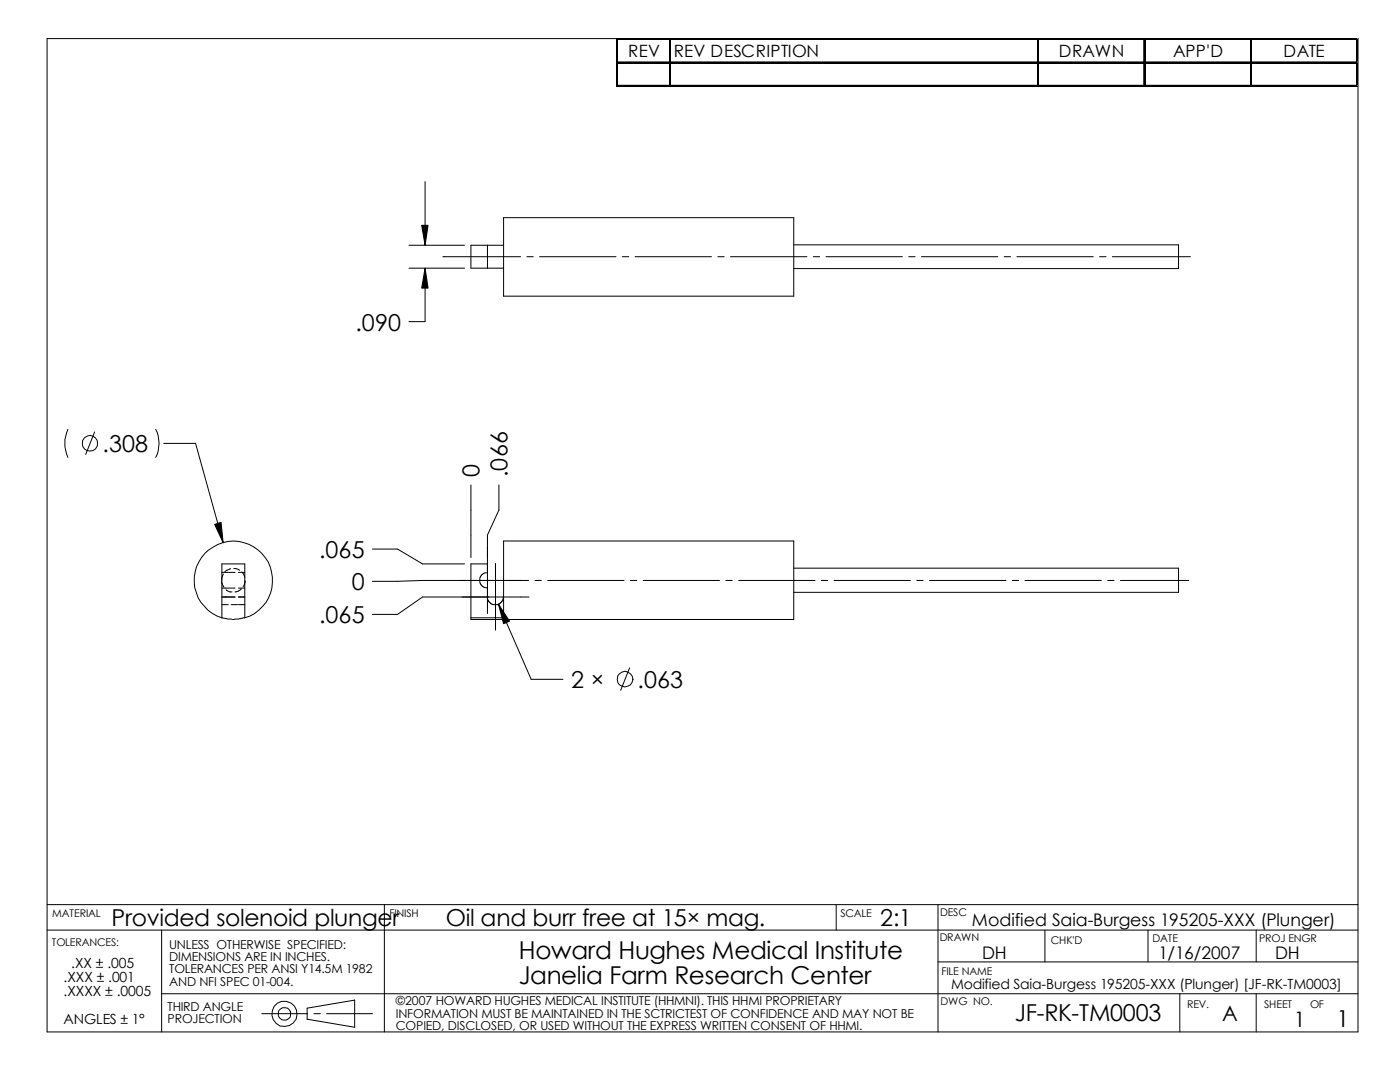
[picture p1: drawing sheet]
<svg xmlns="http://www.w3.org/2000/svg" width="279mm" height="216mm" viewBox="0 0 279 216" stroke-linecap="round" stroke-linejoin="round" font-family="sans-serif">
<defs><g id="words">
<g font-size="4.9">
<text x="103.5" y="191.3">Howard Hughes Medical Institute</text>
<text x="103.5" y="196.3">Janelia Farm Research Center</text>
</g>
<g font-size="4.7">
<text x="71" y="66">.090</text>
<text x="20.5" y="90.3">.308</text>
<text x="95.7" y="95.2" transform="rotate(-90 95.7 95.2)">0</text>
<text x="101.3" y="95.2" transform="rotate(-90 101.3 95.2)">.066</text>
<text x="63.7" y="111.3">.065</text>
<text x="70.2" y="117.8">0</text>
<text x="63.7" y="124.3">.065</text>
<text x="114" y="137.2">2 ×</text>
<text x="127.3" y="137.2">.063</text>
<text x="22.3" y="184.8">Provided solenoid plunger</text>
<text x="89" y="184.7">Oil and burr free at 15× mag.</text>
<text x="175.7" y="184.7">2:1</text>
<text x="202.5" y="203.7">JF-RK-TM0003</text>
<text x="266.7" y="205">1</text>
</g>
<g font-size="4.2">
<text x="243.9" y="203.7">A</text>
<text x="258.2" y="204.9">1</text>
</g>
<g font-size="3.5">
<text x="194" y="184.7">Modified Saia-Burgess 195205-XXX (Plunger)</text>
<text x="196" y="191.3">DH</text>
<text x="231.2" y="191.3">1/16/2007</text>
<text x="254.5" y="191.3">DH</text>
</g>
<g font-size="3.4">
<text x="125.4" y="11.4">REV</text>
<text x="134.4" y="11.4">REV DESCRIPTION</text>
<text x="211.3" y="11.4">DRAWN</text>
<text x="234.1" y="11.4">APP'D</text>
<text x="256.1" y="11.4">DATE</text>
</g>
<g font-size="2.8">
<text x="12.7" y="195.9">.XXX ± .001</text>
<text x="14.2" y="193.1">.XX ± .005</text>
<text x="189.8" y="197.3">Modified Saia-Burgess 195205-XXX (Plunger) [JF-RK-TM0003]</text>
<text x="12.7" y="198.8">.XXXX ± .0005</text>
<text x="12.7" y="204.4">ANGLES ± 1°</text>
</g>
<g font-size="2.5">
<text x="33.8" y="191.8">DIMENSIONS ARE IN INCHES.</text>
<text x="33.8" y="189.3">UNLESS OTHERWISE SPECIFIED:</text>
<text x="33.8" y="194.2">TOLERANCES PER ANSI Y14.5M 1982</text>
<text x="33.8" y="196.7">AND NFI SPEC 01-004.</text>
<text x="33.4" y="201.7">THIRD ANGLE</text>
<text x="79" y="203">INFORMATION MUST BE MAINTAINED IN THE SCTRICTEST OF CONFIDENCE AND MAY NOT BE</text>
<text x="79" y="200.5">©2007 HOWARD HUGHES MEDICAL INSTITUTE (HHMNI). THIS HHMI PROPRIETARY</text>
<text x="33.4" y="204.1">PROJECTION</text>
<text x="79" y="205.5">COPIED, DISCLOSED, OR USED WITHOUT THE EXPRESS WRITTEN CONSENT OF HHMI.</text>
</g>
<g font-size="2.1">
<text x="10.4" y="182.9">MATERIAL</text>
<text x="77.7" y="183">FINISH</text>
<text x="167.7" y="182.9">SCALE</text>
<text x="187.6" y="182.7">DESC</text>
<text x="10.3" y="188.8">TOLERANCES:</text>
<text x="187.5" y="187.7">DRAWN</text>
<text x="209.7" y="188.3">CHK'D</text>
<text x="230" y="187.9">DATE</text>
<text x="251.3" y="187.9">PROJ ENGR</text>
<text x="187.9" y="194.5">FILE NAME</text>
<text x="187.7" y="200.6">DWG NO.</text>
<text x="236.9" y="201.2">REV.</text>
<text x="252.3" y="201.1">SHEET</text>
<text x="261.5" y="201.1">OF</text>
</g>
</g></defs>
<g fill="none" stroke="#000" stroke-width=".2">
<path d="M9.4 7.7h261.6v198.2h-261.6zM123 7.7v9.7M123.3 12.4h147.6M123.3 17h147.6M133.6 8v9.4M207 8v9.4M228.3 8v9.4M249.5 8v9.4M270.7 8v9.4M84.8 36.2v12.7M81.6 53.5h11.1M81.6 48.9h11.1"/>
<path d="M84.2 45h1.2l-.6 3.9zM84.8 53.5l.6 4h-1.2zM84.8 53.5v10.7h-3.2M88.4 51.2h15.5M97.3 48.9v4.6M100.5 43.4h57.9v15.7h-57.9zM100.5 48.9h-6.5v4.6h6.5M105.2 51.2h1.2M107.7 51.2h15.2M124.2 51.2h1.3M126.7 51.2h15.3M143.3 51.2h1.2"/>
<path d="M145.8 51.2h15.2M158.4 48.9h76.8v4.7h-76.8M162.3 51.2h1.3M164.8 51.2h15.3M181.4 51.2h1.2M183.9 51.2h15.2M200.4 51.2h1.3M202.9 51.2h15.3M219.5 51.2h1.2M222 51.2h15.6M13.5 85.7a6.4 6.4 0 0 0 0 5.6M18.9 86.2l-1.8 4.5"/>
<path d="M31.1 85.7a6.1 6.1 0 0 1 0 5.6M32.7 88.5h6.3l5.5 19.8M94 96.8v14.5M99.6 96.8v5l-2.3 5v15.6M42.8 104.6l1.3-.4 .4 4.1zM44.2 116.1l.5 1.1M44.3 114.2h1.3M44.3 117.3h1.3M44.3 119.1h1.3M44.5 114.6l-.3 1.2M45.1 117.7l.8 .4h.4M45.6 114.2h1.3"/>
<path d="M45.6 117.3h1.3M45.6 119.1h1.3M46 113.5l-1.1 .5M46.7 113.5h.4l.7 .3M47.6 114.2h1.3M47.6 117.3h1.3M47.6 119.1h1.3M48.1 117.5a1.52 1.52 0 0 1-1.2 .6M48.3 114.1l.2 .3 .4 .8M48.9 115.9l-.4 1.2M74.3 109.6h5l5 2.9h8.4M97.3 114.3l-.8 .1-.5 .4-.2 .5v.9l.2 .6 .5 .4 .8 .1"/>
<path d="M97.3 119.1l.2 .9 .6 .6a1.61 1.61 0 0 0 1.5 0l.6-.6 .3-.9M97.3 112.5h-3.3v10.8M98.9 112.4v13.3M100.5 107.9h57.9v15.7h-64.4v-.3h6.5zM105.5 115.8h-21.2l-10 .2M105.6 119.1h-21.3l-5 3.5h-5M106.8 115.8h1.2M109.3 115.8h15.2M125.8 115.8h1.3M128.4 115.8h15.2M144.9 115.8h1.2M147.4 115.8h15.2"/>
<path d="M158.4 113.4h76.8v4.8h-76.8M163.9 115.8h1.3M166.5 115.8h15.2M183 115.8h1.2M185.5 115.8h15.2M202 115.8h1.3M204.6 115.8h15.2M221.1 115.8h1.2M223.6 115.8h13.6M44.3 123.3l.7 .1a7.3 7.3 0 0 0 3.1 0l.8-.1M44.3 123.3a7.8 7.8 0 0 1-4.4-11.5 7.8 7.8 0 0 1 12.2-1.6 7.8 7.8 0 0 1-1.3 12.2l-1.9 .9M44.3 120.6h1.3"/>
<path d="M44.3 123.3v-10.8h4.6v10.8M46.1 120.6h1.3M47.6 120.6h1.3M99.5 120.6l2.2 3.4-1.2 .5zM99.5 120.6l6.5 15h6.4M123.6 134.5a1.54 1.54 0 0 1 2.7 .7 1.54 1.54 0 0 1-2.2 1.7 1.46 1.46 0 0 1-.5-2.4zM125.6 133.3l-1.7 4.5M9.4 180.5h261.6M9.4 185.6h261.6M32.3 198.3h238.7M32.3 185.6v20.3M76.7 180.5v25.4"/>
<path d="M166.9 180.5v5.1M187.2 191.9h83.8M187.2 180.5v25.4M208.5 185.6v6.3M229.1 185.6v6.3M235.5 198.3v7.6M250.7 185.6v6.3M250.7 198.3v7.6M52.2 202.3h9.2M61.3 201.2l9.5-1.6v5.4l-9.5-1.6zM62.7 202.3h1.2M65.2 202.3h9.1"/>
<circle cx="17.9" cy="88.5" r="1.54"/>
<circle cx="56.7" cy="202.3" r="2.55"/>
<circle cx="56.8" cy="202.3" r="1.27"/>
</g>
<path d="M84.2 45h1.2l-.6 3.9zM84.8 53.5l.6 4h-1.2zM42.8 104.6l1.3-.4 .4 4.1zM99.5 120.6l2.2 3.4-1.2 .5z" fill="#000"/>
<path d="M123.1 7.7v9.7M123.3 7.8h147.7M123.3 12.5h147.7M123.3 17.2h147.7M133.7 8v9.4M207.2 8v9.4M228.5 8v9.4M249.6 8v9.4M270.9 8v9.4" fill="none" stroke="#000" stroke-width=".25"/>
<path d="M270.9 7.7h.2M270.9 12.4h.2M270.9 17h.2" fill="none" stroke="#c0c0c0" stroke-width=".2"/>
<use href="#words"/>
</svg>
